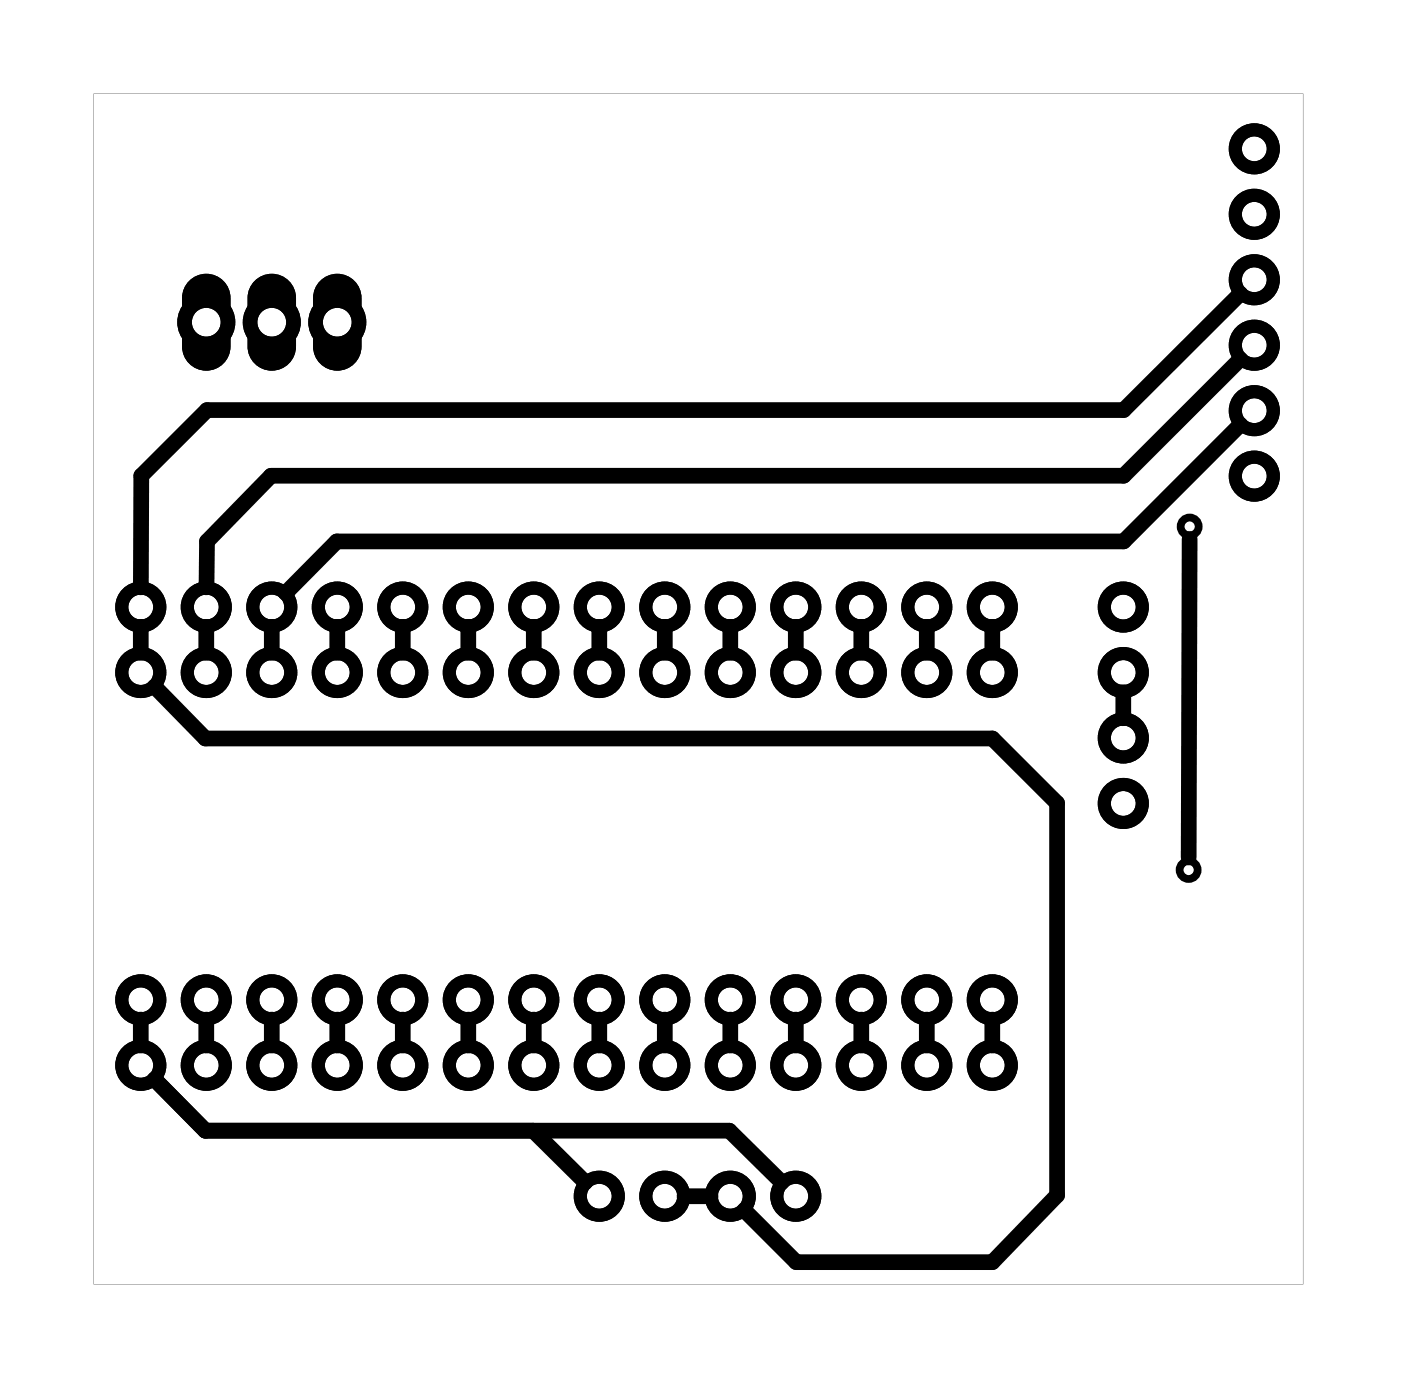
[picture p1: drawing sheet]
<svg xmlns="http://www.w3.org/2000/svg" width="54mm" height="54mm" viewBox="0 0 54 54" stroke-linecap="round" stroke-linejoin="round" font-family="sans-serif">
<g fill="#000">
<path d="M7.3 10.9l-.2 .3v.4v1.8a.94 .94 0 0 0 .9 1 .94 .94 0 0 0 .9-1v-1.8a.94 .94 0 0 0-.5-.9 .94 .94 0 0 0-1.1 .2zM7.4 12.5a.6 .6 0 0 1 1.2 0 .6 .6 0 0 1-1.2 0z"/>
<path d="M7.3 10.9l-.2 .3v.4v1.8a.94 .94 0 0 0 .9 1 .94 .94 0 0 0 .9-1v-1.8a.94 .94 0 0 0-.5-.9 .94 .94 0 0 0-1.1 .2zM7.4 12.5a.6 .6 0 0 1 1.2 0 .6 .6 0 0 1-1.2 0z"/>
<path d="M9.9 10.9l-.2 .3-.1 .4v1.8a.94 .94 0 0 0 .9 1 .94 .94 0 0 0 1-1v-1.8a.94 .94 0 0 0-.6-.9 .94 .94 0 0 0-1 .2zM10 12.5a.56 .56 0 0 1 1.1 0 .56 .56 0 0 1-1.1 0z"/>
<path d="M9.9 10.9l-.2 .3-.1 .4v1.8a.94 .94 0 0 0 .9 1 .94 .94 0 0 0 1-1v-1.8a.94 .94 0 0 0-.6-.9 .94 .94 0 0 0-1 .2zM10 12.5a.56 .56 0 0 1 1.1 0 .56 .56 0 0 1-1.1 0z"/>
<path d="M12.4 10.9l-.2 .3-.1 .4v1.8a.94 .94 0 0 0 1 1 .94 .94 0 0 0 .9-1v-1.8a.94 .94 0 0 0-.6-.9 .94 .94 0 0 0-1 .2zM12.5 12.5a.56 .56 0 0 1 1.1 0 .56 .56 0 0 1-1.1 0z"/>
<path d="M12.4 10.9l-.2 .3-.1 .4v1.8a.94 .94 0 0 0 1 1 .94 .94 0 0 0 .9-1v-1.8a.94 .94 0 0 0-.6-.9 .94 .94 0 0 0-1 .2zM12.5 12.5a.56 .56 0 0 1 1.1 0 .56 .56 0 0 1-1.1 0z"/>
<path d="M3.6 3.6v46.2h46.9v-46.2zM3.6 3.6h46.9v46.2h-46.9z"/>
</g>
<g fill="none" stroke="#000" stroke-width=".51">
<circle cx="48.6" cy="8.3" r=".74"/>
<circle cx="48.6" cy="5.8" r=".74"/>
<circle cx="48.6" cy="10.9" r=".74"/>
<circle cx="48.6" cy="13.4" r=".74"/>
<circle cx="48.6" cy="15.9" r=".74"/>
<circle cx="48.6" cy="18.5" r=".74"/>
<circle cx="5.5" cy="38.8" r=".74"/>
<circle cx="5.5" cy="23.6" r=".74"/>
<circle cx="5.5" cy="26.1" r=".74"/>
<circle cx="8" cy="26.1" r=".74"/>
<circle cx="8" cy="38.8" r=".74"/>
<circle cx="8" cy="23.6" r=".74"/>
<circle cx="10.5" cy="23.6" r=".74"/>
<circle cx="10.5" cy="26.1" r=".74"/>
<circle cx="10.5" cy="38.8" r=".74"/>
<circle cx="13.1" cy="23.6" r=".74"/>
<circle cx="13.1" cy="26.1" r=".74"/>
<circle cx="13.1" cy="38.8" r=".74"/>
<circle cx="15.6" cy="23.6" r=".74"/>
<circle cx="15.6" cy="38.8" r=".74"/>
<circle cx="15.6" cy="26.1" r=".74"/>
<circle cx="18.2" cy="38.8" r=".74"/>
<circle cx="18.2" cy="26.1" r=".74"/>
<circle cx="18.2" cy="23.6" r=".74"/>
<circle cx="20.7" cy="23.6" r=".74"/>
<circle cx="20.7" cy="26.1" r=".74"/>
<circle cx="20.7" cy="38.8" r=".74"/>
<circle cx="23.2" cy="26.1" r=".74"/>
<circle cx="23.2" cy="38.8" r=".74"/>
<circle cx="23.2" cy="23.6" r=".74"/>
<circle cx="25.8" cy="38.8" r=".74"/>
<circle cx="25.8" cy="23.6" r=".74"/>
<circle cx="25.8" cy="26.1" r=".74"/>
<circle cx="28.3" cy="26.1" r=".74"/>
<circle cx="28.3" cy="23.6" r=".74"/>
<circle cx="28.3" cy="38.8" r=".74"/>
<circle cx="30.9" cy="38.8" r=".74"/>
<circle cx="30.9" cy="23.6" r=".74"/>
<circle cx="30.9" cy="26.1" r=".74"/>
<circle cx="33.4" cy="23.6" r=".74"/>
<circle cx="33.4" cy="38.8" r=".74"/>
<circle cx="33.4" cy="26.1" r=".74"/>
<circle cx="35.9" cy="23.6" r=".74"/>
<circle cx="35.9" cy="38.8" r=".74"/>
<circle cx="35.9" cy="26.1" r=".74"/>
<circle cx="38.5" cy="26.1" r=".74"/>
<circle cx="38.5" cy="38.8" r=".74"/>
<circle cx="38.5" cy="23.6" r=".74"/>
<circle cx="43.6" cy="26.1" r=".74"/>
<circle cx="43.6" cy="23.6" r=".74"/>
<circle cx="43.6" cy="31.2" r=".74"/>
<circle cx="43.6" cy="28.6" r=".74"/>
<circle cx="5.5" cy="41.3" r=".74"/>
<circle cx="8" cy="41.3" r=".74"/>
<circle cx="10.5" cy="41.3" r=".74"/>
<circle cx="13.1" cy="41.3" r=".74"/>
<circle cx="15.6" cy="41.3" r=".74"/>
<circle cx="18.2" cy="41.3" r=".74"/>
<circle cx="20.7" cy="41.3" r=".74"/>
<circle cx="23.2" cy="41.3" r=".74"/>
<circle cx="23.2" cy="46.4" r=".74"/>
<circle cx="25.8" cy="41.3" r=".74"/>
<circle cx="25.8" cy="46.4" r=".74"/>
<circle cx="28.3" cy="41.3" r=".74"/>
<circle cx="28.3" cy="46.4" r=".74"/>
<circle cx="30.9" cy="41.3" r=".74"/>
<circle cx="30.9" cy="46.4" r=".74"/>
<circle cx="33.4" cy="41.3" r=".74"/>
<circle cx="35.9" cy="41.3" r=".74"/>
<circle cx="38.5" cy="41.3" r=".74"/>
</g>
<g fill="none" stroke="#000" stroke-width=".2">
<circle cx="8" cy="12.5" r="1.03"/>
<circle cx="10.5" cy="12.5" r="1.03"/>
<circle cx="13.1" cy="12.5" r="1.03"/>
</g>
<g fill="none" stroke="#000" stroke-width=".3">
<circle cx="46.1" cy="33.8" r=".35"/>
<circle cx="46.1" cy="20.4" r=".35"/>
</g>
<g fill="none" stroke="#000" stroke-width=".61">
<path d="M48.1 11.4l-4.5 4.5h-35.6l-2.5 2.6v4.3M48.1 13.9l-4.5 4.6h-33.1l-2.5 2.5v1.8M48.1 16.5l-4.5 4.5h-30.5l-2 2M5.5 24.3v1M5.5 39.6v1M6 26.6l2 2.1h30.5l2.5 2.5v15.2l-2.5 2.6h-7.6l-2-2M8 24.3v1M8 39.6v1M10.5 24.3v1M10.5 39.6v1M13.1 24.3v1M13.1 39.6v1"/>
<path d="M15.6 24.3v1M15.6 39.6v1M18.2 24.3v1M18.2 39.6v1M20.7 24.3v1M20.7 39.6v1M23.2 24.3v1M23.2 39.6v1M25.8 24.3v1M25.8 39.6v1M28.3 24.3v1M28.3 39.6v1"/>
<path d="M30.9 24.3v1M30.9 39.6v1M33.4 24.3v1M33.4 39.6v1M35.9 24.3v1M35.9 39.6v1M38.5 24.3v1M38.5 39.6v1M43.6 26.9v1M46.1 20.9v12.4M6 41.9l2 2h20.3l2 2M20.7 43.9l2 2"/>
<path d="M26.5 46.4h1.1"/>
</g>
</svg>
